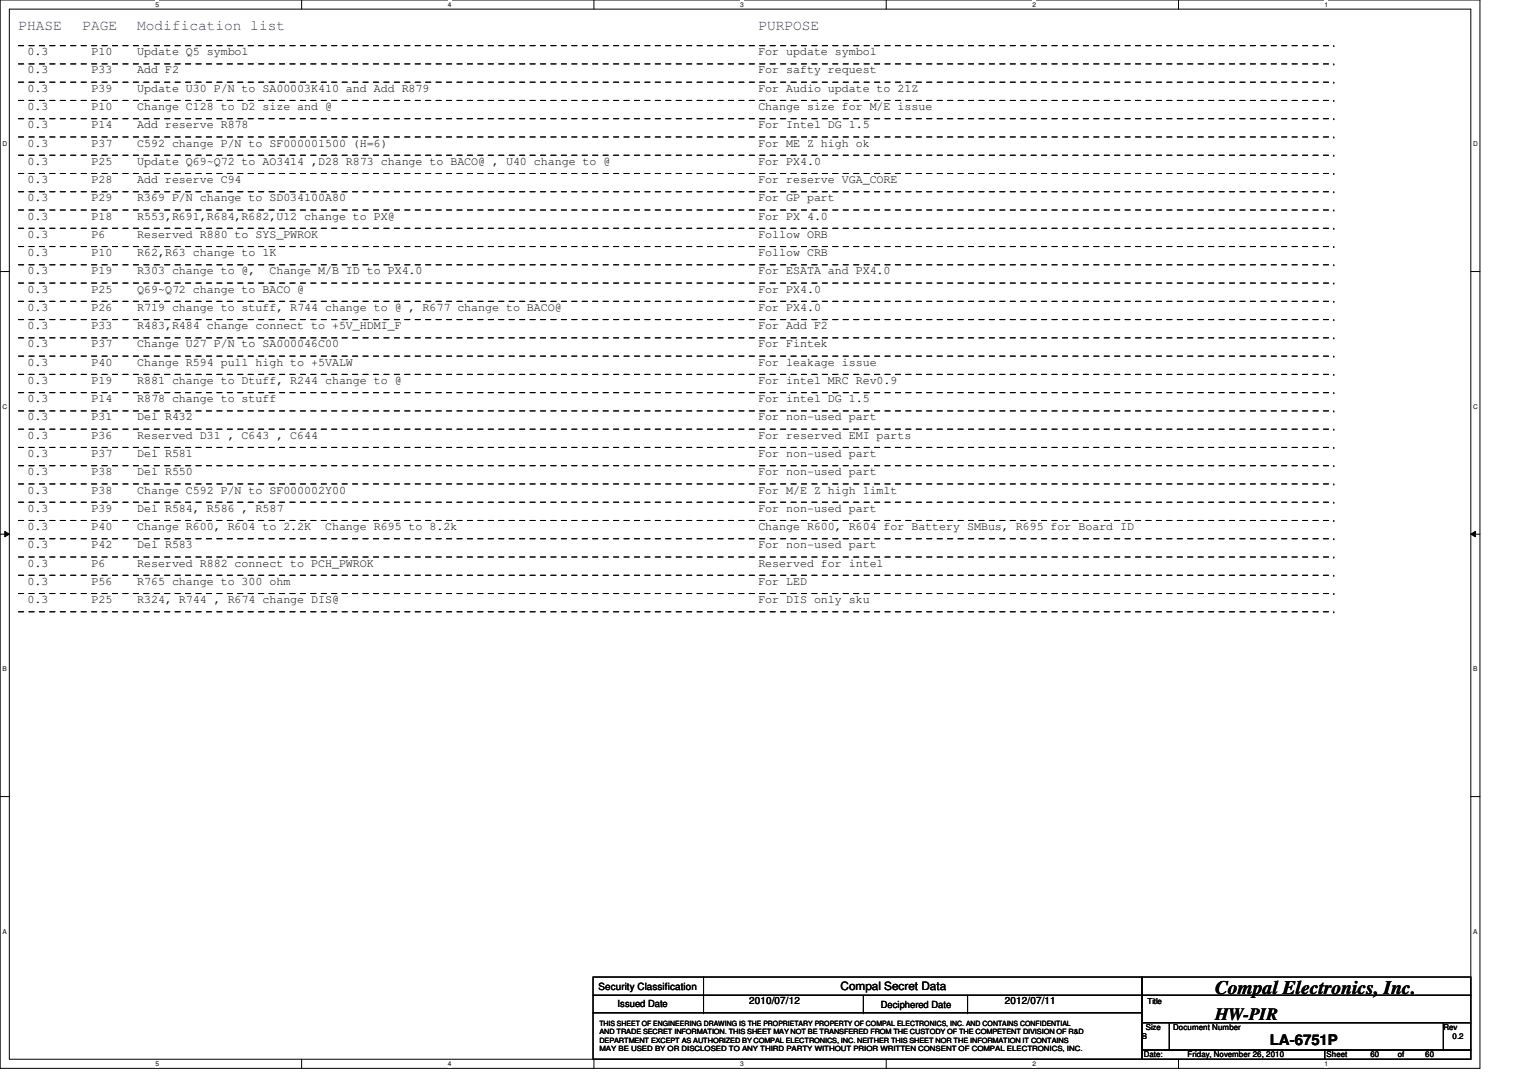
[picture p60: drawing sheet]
<svg xmlns="http://www.w3.org/2000/svg" width="297mm" height="210mm" viewBox="0 0 297 210" stroke-linecap="round" stroke-linejoin="round" font-family="sans-serif">
<defs><g id="words">
<text font-size="3.7" x="236.5" y="193.6">Compal Electronics, Inc.</text>
<text font-size="3.3" x="236.5" y="198.6">HW-PIR</text>
<g font-size="2.8" fill="#00f">
<text x="3.6" y="5.8">PHASE</text>
<text x="16" y="5.8">PAGE</text>
<text x="26.7" y="5.8">Modification list</text>
<text x="147.6" y="5.8">PURPOSE</text>
</g>
<text font-size="2.8" x="247.2" y="203.5">LA-6751P</text>
<g font-size="2.3">
<text x="5.4" y="10.8">0.3</text>
<text x="17.8" y="10.8">P10</text>
<text x="26.7" y="10.8">Update Q5 symbol</text>
<text x="147.6" y="10.8">For update symbol</text>
<text x="5.4" y="14.3">0.3</text>
<text x="5.4" y="17.9">0.3</text>
<text x="17.8" y="14.3">P33</text>
<text x="17.8" y="17.9">P39</text>
<text x="26.7" y="14.3">Add F2</text>
<text x="26.7" y="17.9">Update U30 P/N to SA00003K410 and Add R879</text>
<text x="147.6" y="14.3">For safty request</text>
<text x="147.6" y="17.9">For Audio update to 21Z</text>
<text x="5.4" y="21.4">0.3</text>
<text x="17.8" y="21.4">P10</text>
<text x="26.7" y="21.4">Change C128 to D2 size and @</text>
<text x="147.6" y="21.4">Change size for M/E issue</text>
<text x="5.4" y="25">0.3</text>
<text x="5.4" y="28.5">0.3</text>
<text x="17.8" y="25">P14</text>
<text x="17.8" y="28.5">P37</text>
<text x="26.7" y="25">Add reserve R878</text>
<text x="26.7" y="28.5">C592 change P/N to SF000001500 (H=6)</text>
<text x="147.6" y="25">For Intel DG 1.5</text>
<text x="147.6" y="28.5">For ME Z high ok</text>
<text x="5.4" y="32.1">0.3</text>
<text x="5.4" y="35.6">0.3</text>
<text x="17.8" y="32.1">P25</text>
<text x="17.8" y="35.6">P28</text>
<text x="26.7" y="32.1">Update Q69~Q72 to AO3414 ,D28 R873 change to BACO@ , U40 change to @</text>
<text x="26.7" y="35.6">Add reserve C94</text>
<text x="147.6" y="32.1">For PX4.0</text>
<text x="147.6" y="35.6">For reserve VGA_CORE</text>
<text x="5.4" y="39.2">0.3</text>
<text x="17.8" y="39.2">P29</text>
<text x="26.7" y="39.2">R369 P/N change to SD034100A80</text>
<text x="147.6" y="39.2">For GP part</text>
<text x="5.4" y="42.8">0.3</text>
<text x="5.4" y="46.3">0.3</text>
<text x="17.8" y="42.8">P18</text>
<text x="17.8" y="46.3">P6</text>
<text x="26.7" y="42.8">R553,R691,R684,R682,U12 change to PX@</text>
<text x="26.7" y="46.3">Reserved R880 to SYS_PWROK</text>
<text x="147.6" y="42.8">For PX 4.0</text>
<text x="147.6" y="46.3">Follow ORB</text>
<text x="5.4" y="49.9">0.3</text>
<text x="5.4" y="53.4">0.3</text>
<text x="17.8" y="49.9">P10</text>
<text x="17.8" y="53.4">P19</text>
<text x="26.7" y="49.9">R62,R63 change to 1K</text>
<text x="26.7" y="53.4">R303 change to @,</text>
<text x="52.4" y="53.4">Change M/B ID to PX4.0</text>
<text x="147.6" y="49.9">Follow CRB</text>
<text x="147.6" y="53.4">For ESATA and PX4.0</text>
<text x="5.4" y="57">0.3</text>
<text x="17.8" y="57">P25</text>
<text x="26.7" y="57">Q69~Q72 change to BACO @</text>
<text x="147.6" y="57">For PX4.0</text>
<text x="5.4" y="60.5">0.3</text>
<text x="5.4" y="64.1">0.3</text>
<text x="17.8" y="60.5">P26</text>
<text x="17.8" y="64.1">P33</text>
<text x="26.7" y="60.5">R719 change to stuff, R744 change to @ , R677 change to BACO@</text>
<text x="26.7" y="64.1">R483,R484 change connect to +5V_HDMI_F</text>
<text x="147.6" y="60.5">For PX4.0</text>
<text x="147.6" y="64.1">For Add F2</text>
<text x="5.4" y="67.6">0.3</text>
<text x="5.4" y="71.2">0.3</text>
<text x="17.8" y="67.6">P37</text>
<text x="17.8" y="71.2">P40</text>
<text x="26.7" y="67.6">Change U27 P/N to SA000046C00</text>
<text x="26.7" y="71.2">Change R594 pull high to +5VALW</text>
<text x="147.6" y="67.6">For Fintek</text>
<text x="147.6" y="71.2">For leakage issue</text>
<text x="5.4" y="74.8">0.3</text>
<text x="17.8" y="74.8">P19</text>
<text x="26.7" y="74.8">R881 change to Dtuff, R244 change to @</text>
<text x="147.6" y="74.8">For intel MRC Rev0.9</text>
<text x="5.4" y="78.3">0.3</text>
<text x="5.4" y="81.9">0.3</text>
<text x="17.8" y="78.3">P14</text>
<text x="17.8" y="81.9">P31</text>
<text x="26.7" y="78.3">R878 change to stuff</text>
<text x="26.7" y="81.9">Del R432</text>
<text x="147.6" y="78.3">For intel DG 1.5</text>
<text x="147.6" y="81.9">For non-used part</text>
<text x="5.4" y="85.4">0.3</text>
<text x="5.4" y="89">0.3</text>
<text x="17.8" y="85.4">P36</text>
<text x="17.8" y="89">P37</text>
<text x="26.7" y="85.4">Reserved D31 , C643 , C644</text>
<text x="26.7" y="89">Del R581</text>
<text x="147.6" y="85.4">For reserved EMI parts</text>
<text x="147.6" y="89">For non-used part</text>
<text x="5.4" y="92.5">0.3</text>
<text x="17.8" y="92.5">P38</text>
<text x="26.7" y="92.5">Del R550</text>
<text x="147.6" y="92.5">For non-used part</text>
<text x="5.4" y="96.1">0.3</text>
<text x="5.4" y="99.7">0.3</text>
<text x="17.8" y="96.1">P38</text>
<text x="17.8" y="99.7">P39</text>
<text x="26.7" y="96.1">Change C592 P/N to SF000002Y00</text>
<text x="26.7" y="99.7">Del R584, R586 , R587</text>
<text x="147.6" y="96.1">For M/E Z high limlt</text>
<text x="147.6" y="99.7">For non-used part</text>
<text x="5.4" y="106.8">0.3</text>
<text x="5.4" y="103.2">0.3</text>
<text x="17.8" y="106.8">P42</text>
<text x="17.8" y="103.2">P40</text>
<text x="26.7" y="106.8">Del R583</text>
<text x="26.7" y="103.2">Change R600, R604 to 2.2K</text>
<text x="63.3" y="103.2">Change R695 to 8.2k</text>
<text x="147.6" y="103.2">Change R600, R604 for Battery SMBus, R695 for Board ID</text>
<text x="147.6" y="106.8">For non-used part</text>
<text x="5.4" y="110.3">0.3</text>
<text x="5.4" y="113.9">0.3</text>
<text x="17.8" y="110.3">P6</text>
<text x="17.8" y="113.9">P56</text>
<text x="26.7" y="113.9">R765 change to 300 ohm</text>
<text x="26.7" y="110.3">Reserved R882 connect to PCH_PWROK</text>
<text x="147.6" y="110.3">Reserved for intel</text>
<text x="147.6" y="113.9">For LED</text>
<text x="5.4" y="117.4">0.3</text>
<text x="17.8" y="117.4">P25</text>
<text x="26.7" y="117.4">R324, R744 , R674 change DIS@</text>
<text x="147.6" y="117.4">For DIS only sku</text>
</g>
<text font-size="2.2" x="163.6" y="192.8">Compal Secret Data</text>
<g font-size="1.9">
<text x="116.5" y="192.7">Security Classification</text>
<text x="120.2" y="196">Issued Date</text>
<text x="145.8" y="195.6">2010/07/12</text>
<text x="171.4" y="196.2">Deciphered Date</text>
<text x="195.6" y="195.6">2012/07/11</text>
</g>
<g font-size="1.6">
<text x="223.3" y="195.4">Title</text>
<text x="222.3" y="202.4">B</text>
<text x="223" y="200.6">Size</text>
<text x="228.3" y="200.6">Document Number</text>
<text x="281" y="200.6">Rev</text>
<text x="282.7" y="202.4">0.2</text>
<text x="222.6" y="205.9">Date:</text>
<text x="231.2" y="205.9">Friday, November 26, 2010</text>
<text x="258.2" y="205.9">Sheet</text>
<text x="266.7" y="205.9">60</text>
<text x="272.1" y="205.9">of</text>
<text x="277.4" y="205.9">60</text>
</g>
<g font-size="1.4">
<text x="116.7" y="199.7">THIS SHEET OF ENGINEERING DRAWING IS THE PROPRIETARY PROPERTY OF COMPAL ELECTRONICS, INC. AND CONTAINS CONFIDENTIAL</text>
<text x="116.7" y="201.4">AND TRADE SECRET INFORMATION. THIS SHEET MAY NOT BE TRANSFERED FROM THE CUSTODY OF THE COMPETENT DIVISION OF R&amp;D</text>
<text x="116.7" y="203">DEPARTMENT EXCEPT AS AUTHORIZED BY COMPAL ELECTRONICS, INC. NEITHER THIS SHEET NOR THE INFORMATION IT CONTAINS</text>
<text x="116.7" y="204.7">MAY BE USED BY OR DISCLOSED TO ANY THIRD PARTY WITHOUT PRIOR WRITTEN CONSENT OF COMPAL ELECTRONICS, INC.</text>
</g>
<g font-size="1.3">
<text x="30.3" y="1.3">5</text>
<text x="87.2" y="1.3">4</text>
<text x="144.1" y="1.3">3</text>
<text x="201" y="1.3">2</text>
<text x="257.8" y="1.3">1</text>
<text x=".5" y="28.4">D</text>
<text x="286.8" y="28.4">D</text>
<text x=".5" y="79.5">C</text>
<text x="286.8" y="79.5">C</text>
<text x=".5" y="130.7">B</text>
<text x="286.8" y="130.7">B</text>
<text x=".5" y="181.8">A</text>
<text x="286.8" y="181.8">A</text>
<text x="30.3" y="207.6">5</text>
<text x="87.2" y="207.6">4</text>
<text x="144.1" y="207.6">3</text>
<text x="201" y="207.6">2</text>
<text x="257.8" y="207.6">1</text>
</g>
</g></defs>
<path d="M0 0h288.1v208h-288.1zM1.8 1.8h284.5v204.4h-284.5z" fill="none" stroke="#000" stroke-width=".19"/>
<g fill="#fff">
<path d="M30.3 .2h.6v1.4h-.6z"/>
<path d="M30.3 206.4h.6v1.4h-.6z"/>
</g>
<path d="M58.7 0v1.8M58.7 206.2v1.8" fill="none" stroke="#000" stroke-width=".19"/>
<g fill="#fff">
<path d="M87.2 .2h.6v1.4h-.6z"/>
<path d="M87.2 206.4h.6v1.4h-.6z"/>
</g>
<path d="M115.6 0v1.8M115.6 206.2v1.8" fill="none" stroke="#000" stroke-width=".19"/>
<g fill="#fff">
<path d="M144.1 .2h.6v1.4h-.6z"/>
<path d="M144.1 206.4h.6v1.4h-.6z"/>
</g>
<path d="M172.5 0v1.8M172.5 206.2v1.8" fill="none" stroke="#000" stroke-width=".19"/>
<g fill="#fff">
<path d="M201 .2h.6v1.4h-.6z"/>
<path d="M201 206.4h.6v1.4h-.6z"/>
</g>
<path d="M229.4 0v1.8M229.4 206.2v1.8" fill="none" stroke="#000" stroke-width=".19"/>
<g fill="#fff">
<path d="M257.8 .2h.7v1.4h-.7z"/>
<path d="M257.8 206.4h.7v1.4h-.7z"/>
<path d="M.5 27.3h.9v1.4h-.9z"/>
<path d="M286.8 27.3h.9v1.4h-.9z"/>
<path d="M.5 78.4h.9v1.4h-.9z"/>
<path d="M286.8 78.4h.9v1.4h-.9z"/>
</g>
<path d="M0 52.9h1.8M286.3 52.9h1.8" fill="none" stroke="#000" stroke-width=".19"/>
<g fill="#fff">
<path d="M.5 129.5h.8v1.4h-.8z"/>
<path d="M286.8 129.5h.8v1.4h-.8z"/>
</g>
<path d="M0 104h1.8M.9 103.5l.9 .5-.9 .5zM286.3 104l.9-.5v1zM286.3 104h1.8" fill="none" stroke="#000" stroke-width=".19"/>
<path d="M.9 103.5l.9 .5-.9 .5zM286.3 104l.9-.5v1z" fill="#000"/>
<g fill="#fff">
<path d="M.5 180.6h.8v1.4h-.8z"/>
<path d="M286.8 180.6h.8v1.4h-.8z"/>
</g>
<g fill="none" stroke="#000" stroke-width=".19">
<path d="M0 155.1h1.8M286.3 155.1h1.8M115.4 190.2h106.9v3.6h-106.9zM115.4 193.8h106.9v3.4h-106.9zM115.4 197.2h106.9v9h-106.9zM136.9 193.8h.1M136.9 197.2h.1M136.9 190.2v7M168.1 197.2h.1M168.1 193.8v3.4M188.3 197.2h.1M188.3 193.8v3.4"/>
<path d="M222.3 190.2h64v3.6h-64zM222.3 193.8h64v5.3h-64zM222.3 199.1h5.3v5.4h-5.3zM227.6 199.1h53.4v5.4h-53.4zM281 199.1h5.3v5.4h-5.3zM222.3 204.5h35.5v1.7h-35.5zM257.8 204.5h28.5v1.7h-28.5z"/>
</g>
<g fill="none" stroke="#000" stroke-width=".19" stroke-dasharray="1 1 1 1 1 1 1 1">
<path d="M3.6 8.9h256M3.6 12.4h256M3.6 16h256M3.6 19.6h256M259.6 8.9h.1M259.6 12.4h.1M259.6 16h.1M259.6 19.6h.1M3.6 23.1h256M3.6 26.7h256M3.6 30.2h256M3.6 33.8h256"/>
<path d="M3.6 37.3h256M259.6 23.1h.1M259.6 26.7h.1M259.6 30.2h.1M259.6 33.8h.1M259.6 37.3h.1M3.6 40.9h256M3.6 44.4h256M3.6 48h256M3.6 51.6h256M3.6 55.1h256M3.6 58.7h256"/>
<path d="M259.6 40.9h.1M259.6 44.4h.1M259.6 48h.1M259.6 51.6h.1M259.6 55.1h.1M259.6 58.7h.1M3.6 62.2h256M3.6 65.8h256M3.6 69.3h256M3.6 72.9h256M3.6 76.5h256M259.6 62.2h.1"/>
<path d="M259.6 65.8h.1M259.6 69.3h.1M259.6 72.9h.1M259.6 76.5h.1M3.6 80h256M3.6 83.6h256M3.6 87.1h256M3.6 90.7h256M3.6 94.2h256M3.6 97.8h256M259.6 80h.1M259.6 83.6h.1"/>
<path d="M259.6 87.1h.1M259.6 90.7h.1M259.6 94.2h.1M259.6 97.8h.1M3.6 101.3h256M3.6 104.9h256M3.6 108.5h256M3.6 112h256M3.6 115.6h256M3.6 119.1h256M259.6 101.3h.1M259.6 104.9h.1"/>
<path d="M259.6 108.5h.1M259.6 112h.1M259.6 115.6h.1M259.6 119.1h.1"/>
</g>
<use href="#words"/>
</svg>
